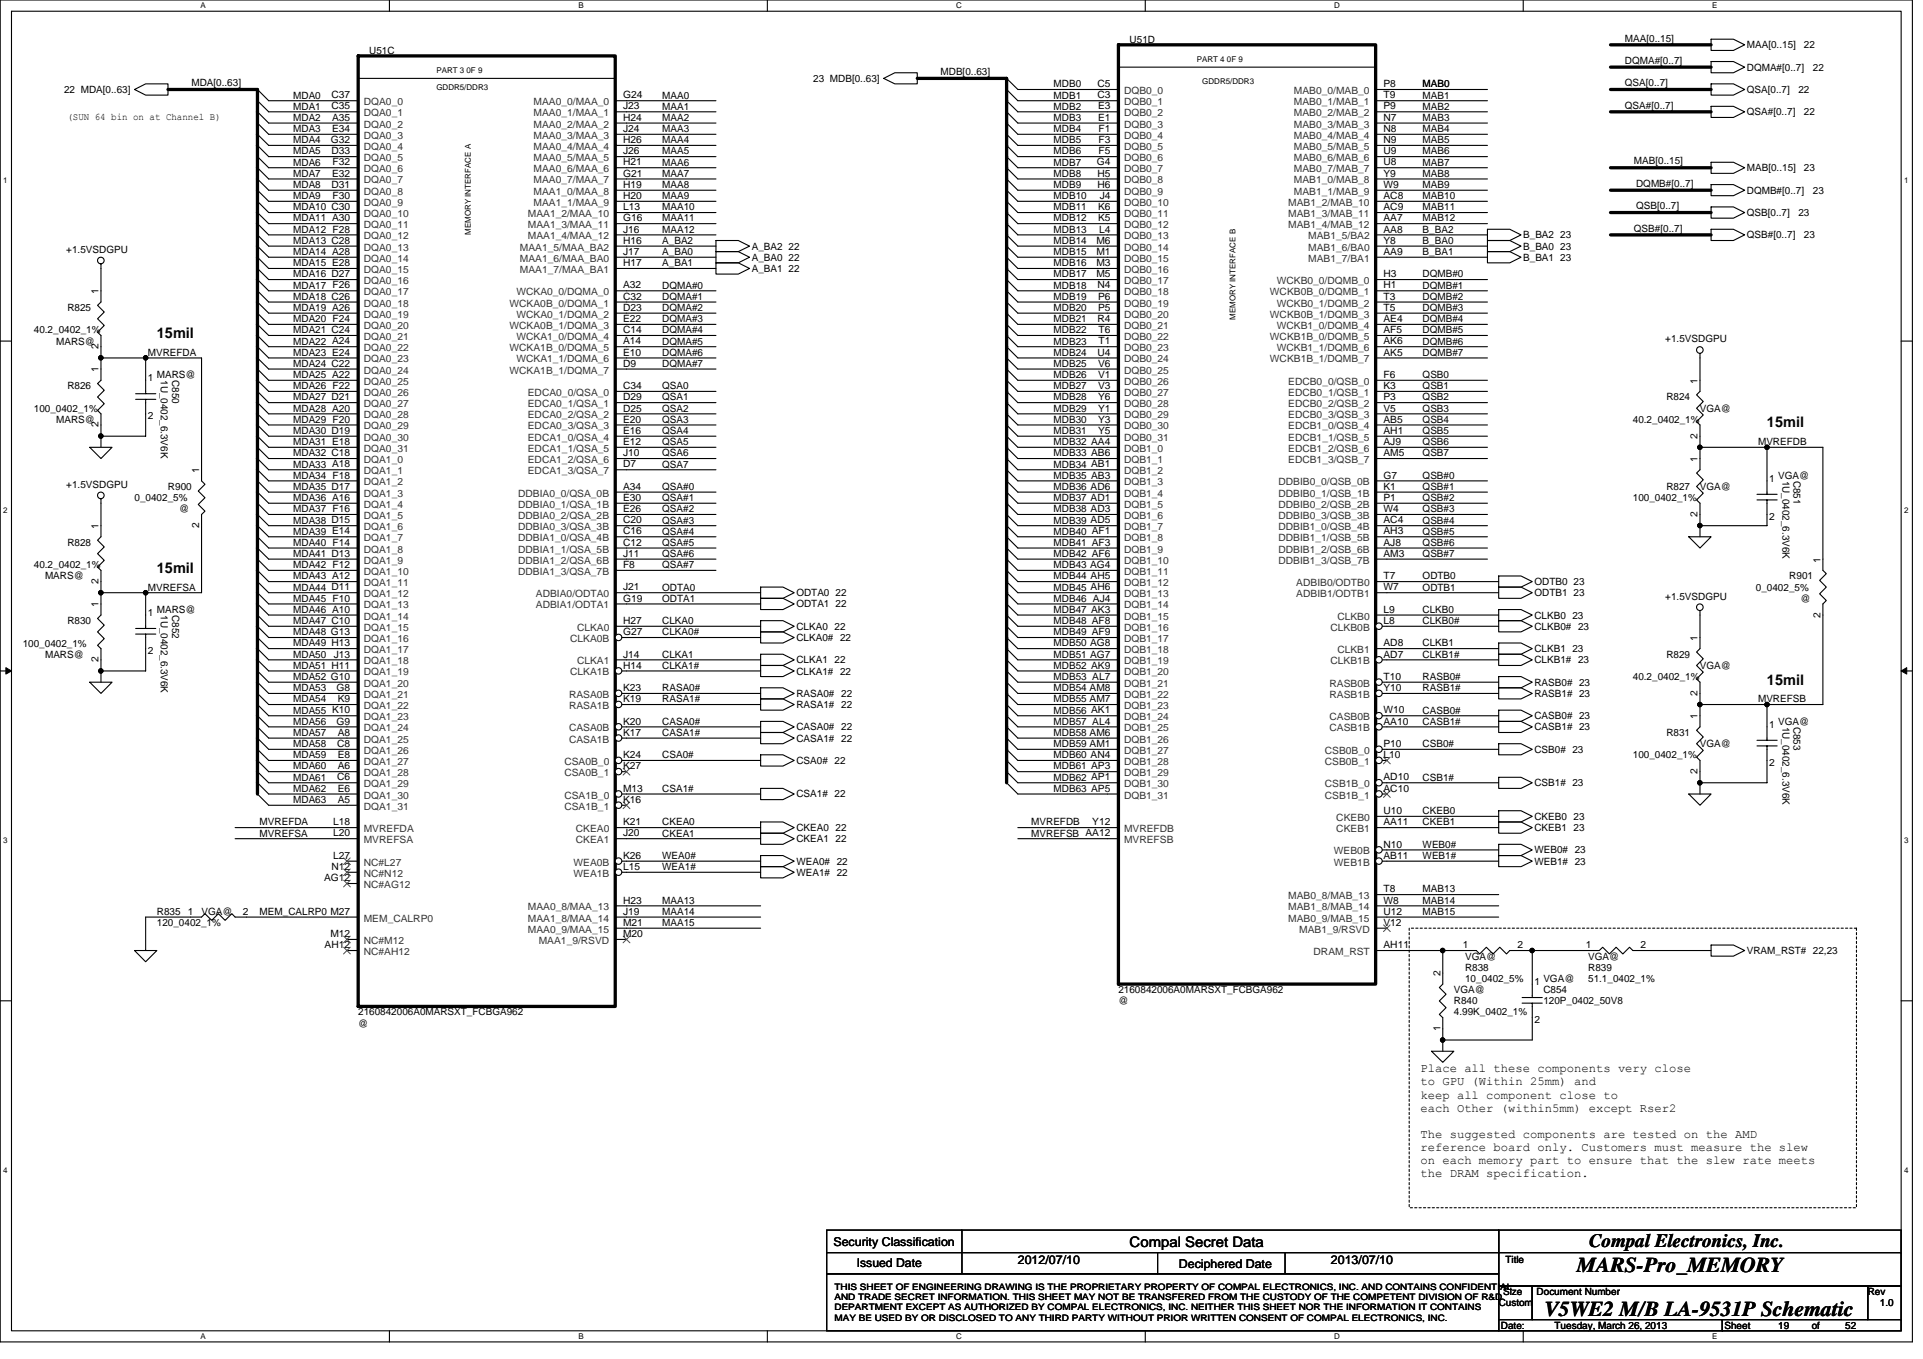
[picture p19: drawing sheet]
<svg xmlns="http://www.w3.org/2000/svg" width="297mm" height="210mm" viewBox="0 0 297 210" stroke-linecap="round" stroke-linejoin="round" font-family="sans-serif">
<defs><g id="words">
<g font-size="3.3">
<text x="243.6" y="196.4">MARS-Pro_MEMORY</text>
<text x="238.6" y="203.3">V5WE2 M/B LA-9531P Schematic</text>
</g>
<text font-size="2.9" x="245.5" y="192.6">Compal Electronics, Inc.</text>
<g font-size="2.2">
<text x="24.2" y="52.2">15mil</text>
<text x="272.9" y="66">15mil</text>
<text x="24.2" y="88.5">15mil</text>
<text x="272.9" y="105.7">15mil</text>
<text x="174.5" y="192.6">Compal Secret Data</text>
</g>
<g font-size="1.9">
<text x="219.4" y="165.6">Place all these components very close</text>
<text x="219.4" y="167.6">to GPU (Within 25mm) and</text>
<text x="219.4" y="169.7">keep all component close to</text>
<text x="219.4" y="171.7">each Other (within5mm) except Rser2</text>
<text x="219.4" y="175.8">The suggested components are tested on the AMD</text>
<text x="219.4" y="177.8">reference board only. Customers must measure the slew</text>
<text x="219.4" y="179.8">on each memory part to ensure that the slew rate meets</text>
<text x="219.4" y="181.9">the DRAM specification.</text>
<text x="128.7" y="192.4">Security Classification</text>
<text x="132.4" y="195.7">Issued Date</text>
<text x="157.2" y="195.2">2012/07/10</text>
<text x="182.1" y="195.8">Deciphered Date</text>
<text x="205.6" y="195.2">2013/07/10</text>
</g>
<g font-size="1.5">
<text x="57" y="8.3">U51C</text>
<text x="145.3" y="11.6">MDB[0..63]</text>
<text x="174.5" y="6.6">U51D</text>
<text x="251" y="6.4">MAA[0..15]</text>
<text x="251" y="9.9">DQMA#[0..7]</text>
<text x="269.8" y="7.5">MAA[0..15]</text>
<text x="269.8" y="10.9">DQMA#[0..7]</text>
<text x="278.6" y="7.5">22</text>
<text x="280" y="10.9">22</text>
<text x="9.9" y="14.4">22 MDA[0..63]</text>
<text x="29.6" y="13.3">MDA[0..63]</text>
<text x="45.3" y="16.9">MDA1</text>
<text x="45.3" y="15.2">MDA0</text>
<text x="51.2" y="15.2">C37</text>
<text x="51.2" y="16.9">C35</text>
<text x="96.2" y="15.2">G24</text>
<text x="96.2" y="16.9">J23</text>
<text x="102.3" y="15.2">MAA0</text>
<text x="102.3" y="16.9">MAA1</text>
<text x="125.6" y="12.6">23 MDB[0..63]</text>
<text x="162.7" y="13.5">MDB0</text>
<text x="162.7" y="15.2">MDB1</text>
<text x="162.7" y="16.9">MDB2</text>
<text x="169.5" y="13.5">C5</text>
<text x="169.5" y="15.2">C3</text>
<text x="169.6" y="16.9">E3</text>
<text x="213.7" y="13.5">P8</text>
<text x="213.7" y="15.2">T9</text>
<text x="213.7" y="16.9">P9</text>
<text x="219.7" y="13.5">MAB0</text>
<text x="219.7" y="15.2">MAB1</text>
<text x="219.7" y="16.9">MAB2</text>
<text x="251" y="13.3">QSA[0..7]</text>
<text x="251" y="16.8">QSA#[0..7]</text>
<text x="269.8" y="14.4">QSA[0..7]</text>
<text x="269.8" y="17.8">QSA#[0..7]</text>
<text x="277.8" y="14.4">22</text>
<text x="278.6" y="17.8">22</text>
<text x="10.4" y="18.5">(SUN 64 bin on at Channel B)</text>
<text x="45.3" y="18.7">MDA2</text>
<text x="45.3" y="20.4">MDA3</text>
<text x="45.3" y="22.1">MDA4</text>
<text x="45.3" y="23.9">MDA5</text>
<text x="51.1" y="22.1">G32</text>
<text x="51.2" y="23.8">D33</text>
<text x="51.3" y="18.6">A35</text>
<text x="51.3" y="20.4">E34</text>
<text x="96.2" y="18.6">H24</text>
<text x="96.2" y="20.4">J24</text>
<text x="96.2" y="22.1">H26</text>
<text x="96.2" y="23.8">J26</text>
<text x="102.3" y="18.7">MAA2</text>
<text x="102.3" y="20.4">MAA3</text>
<text x="102.3" y="22.1">MAA4</text>
<text x="102.3" y="23.9">MAA5</text>
<text x="162.7" y="18.7">MDB3</text>
<text x="162.7" y="20.4">MDB4</text>
<text x="162.7" y="22.1">MDB5</text>
<text x="162.7" y="23.9">MDB6</text>
<text x="169.6" y="18.6">E1</text>
<text x="169.7" y="20.4">F1</text>
<text x="169.7" y="22.1">F3</text>
<text x="169.7" y="23.8">F5</text>
<text x="213.7" y="18.6">N7</text>
<text x="213.7" y="20.4">N8</text>
<text x="213.7" y="22.1">N9</text>
<text x="213.7" y="23.8">U9</text>
<text x="219.7" y="18.7">MAB3</text>
<text x="219.7" y="20.4">MAB4</text>
<text x="219.7" y="22.1">MAB5</text>
<text x="219.7" y="23.9">MAB6</text>
<text x="45.3" y="25.6">MDA6</text>
<text x="45.3" y="27.3">MDA7</text>
<text x="45.3" y="29">MDA8</text>
<text x="51.2" y="29">D31</text>
<text x="51.3" y="27.3">E32</text>
<text x="51.4" y="25.5">F32</text>
<text x="96.2" y="25.5">H21</text>
<text x="96.2" y="27.3">G21</text>
<text x="96.2" y="29">H19</text>
<text x="102.3" y="25.6">MAA6</text>
<text x="102.3" y="27.3">MAA7</text>
<text x="102.3" y="29">MAA8</text>
<text x="162.7" y="25.6">MDB7</text>
<text x="162.7" y="27.3">MDB8</text>
<text x="162.7" y="29">MDB9</text>
<text x="169.4" y="25.5">G4</text>
<text x="169.5" y="27.3">H5</text>
<text x="169.5" y="29">H6</text>
<text x="213.7" y="25.5">U8</text>
<text x="213.7" y="27.3">Y9</text>
<text x="213.7" y="29">W9</text>
<text x="219.7" y="25.6">MAB7</text>
<text x="219.7" y="27.3">MAB8</text>
<text x="219.7" y="29">MAB9</text>
<text x="252.4" y="25.4">MAB[0..15]</text>
<text x="252.7" y="28.9">DQMB#[0..7]</text>
<text x="269.8" y="26.5">MAB[0..15]</text>
<text x="269.8" y="29.9">DQMB#[0..7]</text>
<text x="278.6" y="26.5">23</text>
<text x="280" y="29.9">23</text>
<text x="45.3" y="30.8">MDA9</text>
<text x="45.3" y="32.5">MDA10 C30</text>
<text x="45.3" y="34.2">MDA11 A30</text>
<text x="45.3" y="35.9">MDA12 F28</text>
<text x="51.4" y="30.7">F30</text>
<text x="96.2" y="30.7">H20</text>
<text x="96.2" y="32.5">L13</text>
<text x="96.2" y="34.2">G16</text>
<text x="96.2" y="35.9">J16</text>
<text x="102.3" y="30.8">MAA9</text>
<text x="102.3" y="32.5">MAA10</text>
<text x="102.3" y="34.2">MAA11</text>
<text x="102.3" y="35.9">MAA12</text>
<text x="162.7" y="30.8">MDB10</text>
<text x="162.7" y="32.5">MDB11</text>
<text x="162.7" y="34.2">MDB12</text>
<text x="162.7" y="35.9">MDB13</text>
<text x="169.6" y="32.5">K6</text>
<text x="169.6" y="34.2">K5</text>
<text x="169.8" y="35.9">L4</text>
<text x="169.9" y="30.7">J4</text>
<text x="213.7" y="35.9">AA8</text>
<text x="213.7" y="30.7">AC8</text>
<text x="213.7" y="32.5">AC9</text>
<text x="213.7" y="34.2">AA7</text>
<text x="219.7" y="34.2">MAB12</text>
<text x="219.7" y="35.9">B_BA2</text>
<text x="219.7" y="30.8">MAB10</text>
<text x="219.7" y="32.5">MAB11</text>
<text x="252.4" y="35.8">QSB#[0..7]</text>
<text x="252.7" y="32.3">QSB[0..7]</text>
<text x="269.8" y="33.4">QSB[0..7]</text>
<text x="277.8" y="33.4">23</text>
<text x="10.2" y="39.1">+1.5VSDGPU</text>
<text x="45.3" y="37.7">MDA13 C28</text>
<text x="45.3" y="39.4">MDA14 A28</text>
<text x="45.3" y="41.1">MDA15 E28</text>
<text x="96.2" y="37.7">H16</text>
<text x="96.2" y="39.4">J17</text>
<text x="96.2" y="41.1">H17</text>
<text x="102.3" y="37.7">A_BA2</text>
<text x="102.3" y="39.4">A_BA0</text>
<text x="102.3" y="41.1">A_BA1</text>
<text x="116.1" y="40.3">A_BA0 22</text>
<text x="116.1" y="42">A_BA1 22</text>
<text x="116.1" y="38.5">A_BA2 22</text>
<text x="162.7" y="39.4">MDB15</text>
<text x="162.7" y="41.1">MDB16</text>
<text x="162.7" y="37.7">MDB14</text>
<text x="169.4" y="37.7">M6</text>
<text x="169.4" y="39.4">M1</text>
<text x="169.4" y="41.1">M3</text>
<text x="213.7" y="37.7">Y8</text>
<text x="213.7" y="39.4">AA9</text>
<text x="219.7" y="37.7">B_BA0</text>
<text x="219.7" y="39.4">B_BA1</text>
<text x="235.3" y="38.5">B_BA0 23</text>
<text x="235.3" y="40.3">B_BA1 23</text>
<text x="235.3" y="36.8">B_BA2 23</text>
<text x="269.8" y="36.8">QSB#[0..7]</text>
<text x="278.6" y="36.8">23</text>
<text x="15.2" y="45.4" transform="rotate(-90 15.2 45.4)">1</text>
<text x="45.3" y="42.8">MDA16 D27</text>
<text x="45.3" y="44.6">MDA17 F26</text>
<text x="45.3" y="46.3">MDA18 C26</text>
<text x="96.2" y="44.6">A32</text>
<text x="96.2" y="46.3">C32</text>
<text x="102.3" y="44.6">DQMA#0</text>
<text x="102.3" y="46.3">DQMA#1</text>
<text x="162.7" y="42.8">MDB17</text>
<text x="162.7" y="44.6">MDB18</text>
<text x="162.7" y="46.3">MDB19</text>
<text x="169.4" y="42.8">M5</text>
<text x="169.5" y="44.6">N4</text>
<text x="169.6" y="46.3">P6</text>
<text x="213.7" y="42.8">H3</text>
<text x="213.7" y="46.3">T3</text>
<text x="213.7" y="44.6">H1</text>
<text x="219.7" y="44.6">DQMB#1</text>
<text x="219.7" y="46.3">DQMB#2</text>
<text x="219.7" y="42.8">DQMB#0</text>
<text x="5.2" y="51.5">40.2_0402_1%</text>
<text x="8.7" y="53.2">MARS@</text>
<text x="10.4" y="48">R825</text>
<text x="15.2" y="53.9" transform="rotate(-90 15.2 53.9)">2</text>
<text x="45.3" y="48">MDA19 A26</text>
<text x="45.3" y="49.8">MDA20 F24</text>
<text x="45.3" y="51.5">MDA21 C24</text>
<text x="45.3" y="53.2">MDA22 A24</text>
<text x="96.2" y="48">D23</text>
<text x="96.2" y="51.5">C14</text>
<text x="96.2" y="49.7">E22</text>
<text x="96.2" y="53.2">A14</text>
<text x="102.3" y="48">DQMA#2</text>
<text x="102.3" y="49.8">DQMA#3</text>
<text x="102.3" y="51.5">DQMA#4</text>
<text x="102.3" y="53.2">DQMA#5</text>
<text x="162.7" y="48">MDB20</text>
<text x="162.7" y="49.8">MDB21</text>
<text x="162.7" y="51.5">MDB22</text>
<text x="162.7" y="53.2">MDB23</text>
<text x="169.5" y="49.7">R4</text>
<text x="169.6" y="48">P5</text>
<text x="169.7" y="51.5">T6</text>
<text x="169.7" y="53.2">T1</text>
<text x="213.7" y="49.7">AE4</text>
<text x="213.7" y="53.2">AK6</text>
<text x="213.7" y="48">T5</text>
<text x="213.7" y="51.5">AF5</text>
<text x="219.7" y="51.5">DQMB#5</text>
<text x="219.7" y="53.2">DQMB#6</text>
<text x="219.7" y="48">DQMB#3</text>
<text x="219.7" y="49.8">DQMB#4</text>
<text x="257.2" y="52.9">+1.5VSDGPU</text>
<text x="15.2" y="57.5" transform="rotate(-90 15.2 57.5)">1</text>
<text x="22.8" y="54.9">MVREFDA</text>
<text x="22.9" y="58.9">1</text>
<text x="24.2" y="58.4">MARS@</text>
<text x="24.9" y="58.7" transform="rotate(90 24.9 58.7)">1U_0402_6.3V6K</text>
<text x="26.6" y="58.7" transform="rotate(90 26.6 58.7)">C850</text>
<text x="45.3" y="54.9">MDA23 E24</text>
<text x="45.3" y="56.7">MDA24 C22</text>
<text x="45.3" y="58.4">MDA25 A22</text>
<text x="96.2" y="54.9">E10</text>
<text x="96.2" y="56.6">D9</text>
<text x="102.3" y="54.9">DQMA#6</text>
<text x="102.3" y="56.7">DQMA#7</text>
<text x="162.7" y="54.9">MDB24</text>
<text x="162.7" y="56.7">MDB25</text>
<text x="162.7" y="58.4">MDB26</text>
<text x="169.5" y="54.9">U4</text>
<text x="169.6" y="56.6">V6</text>
<text x="169.6" y="58.4">V1</text>
<text x="213.7" y="54.9">AK5</text>
<text x="213.7" y="58.4">F6</text>
<text x="219.7" y="54.9">DQMB#7</text>
<text x="219.7" y="58.4">QSB0</text>
<text x="262.2" y="59.2" transform="rotate(-90 262.2 59.2)">1</text>
<text x="5.2" y="63.6">100_0402_1%</text>
<text x="8.7" y="65.3">MARS@</text>
<text x="10.4" y="60.1">R826</text>
<text x="22.9" y="64.8">2</text>
<text x="45.3" y="60.1">MDA26 F22</text>
<text x="45.3" y="61.8">MDA27 D21</text>
<text x="45.3" y="63.6">MDA28 A20</text>
<text x="45.3" y="65.3">MDA29 F20</text>
<text x="96.2" y="60.1">C34</text>
<text x="96.2" y="61.8">D29</text>
<text x="96.2" y="63.6">D25</text>
<text x="96.2" y="65.3">E20</text>
<text x="102.3" y="65.3">QSA3</text>
<text x="102.3" y="60.1">QSA0</text>
<text x="102.3" y="61.8">QSA1</text>
<text x="102.3" y="63.6">QSA2</text>
<text x="162.7" y="60.1">MDB27</text>
<text x="162.7" y="61.8">MDB28</text>
<text x="162.7" y="63.6">MDB29</text>
<text x="162.7" y="65.3">MDB30</text>
<text x="169.6" y="60.1">V3</text>
<text x="169.6" y="61.8">Y6</text>
<text x="169.6" y="63.6">Y1</text>
<text x="169.6" y="65.3">Y3</text>
<text x="213.7" y="60.1">K3</text>
<text x="213.7" y="61.8">P3</text>
<text x="213.7" y="63.6">V5</text>
<text x="213.7" y="65.3">AB5</text>
<text x="219.7" y="60.1">QSB1</text>
<text x="219.7" y="61.8">QSB2</text>
<text x="219.7" y="63.6">QSB3</text>
<text x="219.7" y="65.3">QSB4</text>
<text x="252.2" y="65.3">40.2_0402_1%</text>
<text x="257.4" y="61.8">R824</text>
<text x="262.6" y="63.6">VGA@</text>
<text x="15.2" y="66" transform="rotate(-90 15.2 66)">2</text>
<text x="45.3" y="67">MDA30 D19</text>
<text x="45.3" y="68.7">MDA31 E18</text>
<text x="45.3" y="70.5">MDA32 C18</text>
<text x="96.2" y="67">E16</text>
<text x="96.2" y="68.7">E12</text>
<text x="96.2" y="70.5">J10</text>
<text x="102.3" y="67">QSA4</text>
<text x="102.3" y="68.7">QSA5</text>
<text x="102.3" y="70.5">QSA6</text>
<text x="162.7" y="67">MDB31</text>
<text x="162.7" y="68.7">MDB32 AA4</text>
<text x="162.7" y="70.5">MDB33 AB6</text>
<text x="169.6" y="67">Y5</text>
<text x="213.7" y="67">AH1</text>
<text x="213.7" y="68.7">AJ9</text>
<text x="213.7" y="70.5">AM5</text>
<text x="219.7" y="67">QSB5</text>
<text x="219.7" y="68.7">QSB6</text>
<text x="219.7" y="70.5">QSB7</text>
<text x="262.2" y="71.4" transform="rotate(-90 262.2 71.4)">1</text>
<text x="262.2" y="67.7" transform="rotate(-90 262.2 67.7)">2</text>
<text x="271.6" y="68.7">MVREFDB</text>
<text x="10.2" y="75.3">+1.5VSDGPU</text>
<text x="20.8" y="77.4">0_0402_5%</text>
<text x="25.9" y="75.7">R900</text>
<text x="30.8" y="73.1" transform="rotate(-90 30.8 73.1)">1</text>
<text x="45.3" y="72.2">MDA33 A18</text>
<text x="45.3" y="73.9">MDA34 F18</text>
<text x="45.3" y="75.7">MDA35 D17</text>
<text x="45.3" y="77.4">MDA36 A16</text>
<text x="96.2" y="75.6">A34</text>
<text x="96.2" y="77.4">E30</text>
<text x="96.2" y="72.2">D7</text>
<text x="102.3" y="72.2">QSA7</text>
<text x="102.3" y="75.7">QSA#0</text>
<text x="102.3" y="77.4">QSA#1</text>
<text x="162.7" y="72.2">MDB34 AB1</text>
<text x="162.7" y="73.9">MDB35 AB3</text>
<text x="162.7" y="75.7">MDB36 AD6</text>
<text x="162.7" y="77.4">MDB37 AD1</text>
<text x="213.7" y="73.9">G7</text>
<text x="213.7" y="75.6">K1</text>
<text x="213.7" y="77.4">P1</text>
<text x="219.7" y="75.7">QSB#1</text>
<text x="219.7" y="77.4">QSB#2</text>
<text x="219.7" y="73.9">QSB#0</text>
<text x="252.2" y="77.4">100_0402_1%</text>
<text x="257.4" y="75.7">R827</text>
<text x="262.6" y="75.7">VGA@</text>
<text x="273.3" y="74.5">1</text>
<text x="274.7" y="74">VGA@</text>
<text x="275.3" y="74.3" transform="rotate(90 275.3 74.3)">1U_0402_6.3V6K</text>
<text x="277" y="74.3" transform="rotate(90 277 74.3)">C851</text>
<text x="15.2" y="81.7" transform="rotate(-90 15.2 81.7)">1</text>
<text x="27.7" y="79.1">@</text>
<text x="30.8" y="81.6" transform="rotate(-90 30.8 81.6)">2</text>
<text x="45.3" y="79.1">MDA37 F16</text>
<text x="45.3" y="80.9">MDA38 D15</text>
<text x="45.3" y="82.6">MDA39 E14</text>
<text x="96.2" y="79.1">E26</text>
<text x="96.2" y="80.8">C20</text>
<text x="96.2" y="82.5">C16</text>
<text x="102.3" y="80.9">QSA#3</text>
<text x="102.3" y="79.1">QSA#2</text>
<text x="102.3" y="82.6">QSA#4</text>
<text x="162.7" y="79.1">MDB38 AD3</text>
<text x="162.7" y="80.9">MDB39 AD5</text>
<text x="162.7" y="82.6">MDB40 AF1</text>
<text x="213.7" y="79.1">W4</text>
<text x="213.7" y="80.8">AC4</text>
<text x="213.7" y="82.5">AH3</text>
<text x="219.7" y="79.1">QSB#3</text>
<text x="219.7" y="80.9">QSB#4</text>
<text x="219.7" y="82.6">QSB#5</text>
<text x="262.2" y="79.8" transform="rotate(-90 262.2 79.8)">2</text>
<text x="273.3" y="80.3">2</text>
<text x="5.2" y="87.8">40.2_0402_1%</text>
<text x="7" y="89.5">MARS@</text>
<text x="10.4" y="84.3">R828</text>
<text x="45.3" y="84.3">MDA40 F14</text>
<text x="45.3" y="86">MDA41 D13</text>
<text x="45.3" y="87.8">MDA42 F12</text>
<text x="45.3" y="89.5">MDA43 A12</text>
<text x="96.2" y="84.3">C12</text>
<text x="96.2" y="86">J11</text>
<text x="96.2" y="87.7">F8</text>
<text x="102.3" y="84.3">QSA#5</text>
<text x="102.3" y="86">QSA#6</text>
<text x="102.3" y="87.8">QSA#7</text>
<text x="162.7" y="84.3">MDB41 AF3</text>
<text x="162.7" y="86">MDB42 AF6</text>
<text x="162.7" y="87.8">MDB43 AG4</text>
<text x="162.7" y="89.5">MDB44 AH5</text>
<text x="213.7" y="89.5">T7</text>
<text x="213.7" y="84.3">AJ8</text>
<text x="213.7" y="86">AM3</text>
<text x="219.7" y="89.5">ODTB0</text>
<text x="219.7" y="84.3">QSB#6</text>
<text x="219.7" y="86">QSB#7</text>
<text x="276.4" y="89.5">R901</text>
<text x="281.2" y="86.9" transform="rotate(-90 281.2 86.9)">1</text>
<text x="15.2" y="93.8" transform="rotate(-90 15.2 93.8)">1</text>
<text x="15.2" y="90.2" transform="rotate(-90 15.2 90.2)">2</text>
<text x="22.8" y="91.2">MVREFSA</text>
<text x="22.9" y="95.2">1</text>
<text x="24.2" y="94.7">MARS@</text>
<text x="24.9" y="95" transform="rotate(90 24.9 95)">1U_0402_6.3V6K</text>
<text x="26.6" y="95" transform="rotate(90 26.6 95)">C852</text>
<text x="45.3" y="91.2">MDA44 D11</text>
<text x="45.3" y="92.9">MDA45 F10</text>
<text x="45.3" y="94.7">MDA46 A10</text>
<text x="96.2" y="91.2">J21</text>
<text x="96.2" y="92.9">G19</text>
<text x="102.3" y="91.2">ODTA0</text>
<text x="102.3" y="92.9">ODTA1</text>
<text x="123" y="92.1">ODTA0 22</text>
<text x="123" y="93.8">ODTA1 22</text>
<text x="162.7" y="91.2">MDB45 AH6</text>
<text x="162.7" y="92.9">MDB46 AJ4</text>
<text x="162.7" y="94.7">MDB47 AK3</text>
<text x="213.7" y="91.2">W7</text>
<text x="213.7" y="94.6">L9</text>
<text x="219.7" y="91.2">ODTB1</text>
<text x="219.7" y="94.7">CLKB0</text>
<text x="237" y="90.4">ODTB0 23</text>
<text x="237" y="92.1">ODTB1 23</text>
<text x="237" y="95.5">CLKB0 23</text>
<text x="257.2" y="92.6">+1.5VSDGPU</text>
<text x="271.2" y="91.2">0_0402_5%</text>
<text x="278.1" y="92.9">@</text>
<text x="281.2" y="95.4" transform="rotate(-90 281.2 95.4)">2</text>
<text x="3.5" y="99.9">100_0402_1%</text>
<text x="7" y="101.6">MARS@</text>
<text x="10.4" y="96.4">R830</text>
<text x="22.9" y="101.1">2</text>
<text x="45.3" y="96.4">MDA47 C10</text>
<text x="45.3" y="98.1">MDA48 G13</text>
<text x="45.3" y="99.8">MDA49 H13</text>
<text x="45.3" y="101.6">MDA50</text>
<text x="51.6" y="101.6">J13</text>
<text x="96.2" y="98.1">G27</text>
<text x="96.2" y="96.4">H27</text>
<text x="96.2" y="101.6">J14</text>
<text x="102.3" y="96.4">CLKA0</text>
<text x="102.3" y="98.1">CLKA0#</text>
<text x="102.3" y="101.6">CLKA1</text>
<text x="123" y="97.3">CLKA0 22</text>
<text x="123" y="99">CLKA0# 22</text>
<text x="162.7" y="101.6">MDB51 AG7</text>
<text x="162.7" y="96.4">MDB48 AF8</text>
<text x="162.7" y="98.1">MDB49 AF9</text>
<text x="162.7" y="99.8">MDB50 AG8</text>
<text x="213.7" y="96.4">L8</text>
<text x="213.7" y="101.6">AD7</text>
<text x="213.7" y="99.8">AD8</text>
<text x="219.7" y="99.8">CLKB1</text>
<text x="219.7" y="101.6">CLKB1#</text>
<text x="219.7" y="96.4">CLKB0#</text>
<text x="237" y="97.3">CLKB0# 23</text>
<text x="237" y="100.7">CLKB1 23</text>
<text x="257.4" y="101.6">R829</text>
<text x="262.2" y="99" transform="rotate(-90 262.2 99)">1</text>
<text x="15.2" y="102.3" transform="rotate(-90 15.2 102.3)">2</text>
<text x="45.3" y="103.3">MDA51 H11</text>
<text x="45.3" y="105">MDA52 G10</text>
<text x="45.3" y="106.8">MDA53</text>
<text x="52" y="106.7">G8</text>
<text x="96.2" y="106.7">K23</text>
<text x="96.2" y="103.3">H14</text>
<text x="102.3" y="106.8">RASA0#</text>
<text x="102.3" y="103.3">CLKA1#</text>
<text x="123" y="102.4">CLKA1 22</text>
<text x="123" y="104.2">CLKA1# 22</text>
<text x="123" y="107.6">RASA0# 22</text>
<text x="162.7" y="103.3">MDB52 AK9</text>
<text x="162.7" y="105">MDB53 AL7</text>
<text x="162.7" y="106.8">MDB54 AM8</text>
<text x="213.7" y="105">T10</text>
<text x="213.7" y="106.7">Y10</text>
<text x="219.7" y="105">RASB0#</text>
<text x="219.7" y="106.8">RASB1#</text>
<text x="237" y="102.4">CLKB1# 23</text>
<text x="237" y="107.6">RASB1# 23</text>
<text x="237" y="105.9">RASB0# 23</text>
<text x="252.2" y="105">40.2_0402_1%</text>
<text x="262.2" y="107.5" transform="rotate(-90 262.2 107.5)">2</text>
<text x="262.6" y="103.3">VGA@</text>
<text x="45.3" y="108.5">MDA54</text>
<text x="45.3" y="110.2">MDA55 K10</text>
<text x="45.3" y="111.9">MDA56</text>
<text x="45.3" y="113.7">MDA57</text>
<text x="52" y="111.9">G9</text>
<text x="52.2" y="108.5">K9</text>
<text x="52.2" y="113.6">A8</text>
<text x="96.2" y="111.9">K20</text>
<text x="96.2" y="113.6">K17</text>
<text x="96.2" y="108.5">K19</text>
<text x="102.3" y="111.9">CASA0#</text>
<text x="102.3" y="113.7">CASA1#</text>
<text x="102.3" y="108.5">RASA1#</text>
<text x="123" y="109.3">RASA1# 22</text>
<text x="123" y="112.8">CASA0# 22</text>
<text x="162.7" y="108.5">MDB55 AM7</text>
<text x="162.7" y="110.2">MDB56 AK1</text>
<text x="162.7" y="111.9">MDB57 AL4</text>
<text x="162.7" y="113.7">MDB58 AM6</text>
<text x="213.7" y="110.2">W10</text>
<text x="213.7" y="111.9">AA10</text>
<text x="219.7" y="110.2">CASB0#</text>
<text x="219.7" y="111.9">CASB1#</text>
<text x="237" y="112.8">CASB1# 23</text>
<text x="237" y="111.1">CASB0# 23</text>
<text x="257.4" y="113.7">R831</text>
<text x="262.2" y="111.1" transform="rotate(-90 262.2 111.1)">1</text>
<text x="271.6" y="108.5">MVREFSB</text>
<text x="273.3" y="112.5">1</text>
<text x="274.7" y="112">VGA@</text>
<text x="275.3" y="112.3" transform="rotate(90 275.3 112.3)">1U_0402_6.3V6K</text>
<text x="277" y="112.3" transform="rotate(90 277 112.3)">C853</text>
<text x="45.3" y="115.4">MDA58</text>
<text x="45.3" y="117.1">MDA59</text>
<text x="45.3" y="118.9">MDA60</text>
<text x="52.1" y="115.4">C8</text>
<text x="52.2" y="117.1">E8</text>
<text x="52.2" y="118.8">A6</text>
<text x="96.2" y="117.1">K24</text>
<text x="96.2" y="118.8">K27</text>
<text x="102.3" y="117.1">CSA0#</text>
<text x="123" y="114.5">CASA1# 22</text>
<text x="123" y="118">CSA0# 22</text>
<text x="162.7" y="115.4">MDB59 AM1</text>
<text x="162.7" y="117.1">MDB60 AN4</text>
<text x="162.7" y="118.9">MDB61 AP3</text>
<text x="213.7" y="115.4">P10</text>
<text x="213.7" y="117.1">L10</text>
<text x="219.7" y="115.4">CSB0#</text>
<text x="237" y="116.3">CSB0# 23</text>
<text x="252.2" y="117.1">100_0402_1%</text>
<text x="262.2" y="119.5" transform="rotate(-90 262.2 119.5)">2</text>
<text x="262.6" y="115.4">VGA@</text>
<text x="273.3" y="118.3">2</text>
<text x="45.3" y="120.6">MDA61</text>
<text x="45.3" y="122.3">MDA62</text>
<text x="45.3" y="124">MDA63</text>
<text x="52.1" y="120.5">C6</text>
<text x="52.2" y="122.3">E6</text>
<text x="52.2" y="124">A5</text>
<text x="96.2" y="122.3">M13</text>
<text x="96.2" y="124">K16</text>
<text x="102.3" y="122.3">CSA1#</text>
<text x="123" y="123.2">CSA1# 22</text>
<text x="162.7" y="120.6">MDB62 AP1</text>
<text x="162.7" y="122.3">MDB63 AP5</text>
<text x="213.7" y="125.7">U10</text>
<text x="213.7" y="120.5">AD10</text>
<text x="213.7" y="122.3">AC10</text>
<text x="219.7" y="120.6">CSB1#</text>
<text x="219.7" y="125.8">CKEB0</text>
<text x="237" y="121.5">CSB1# 23</text>
<text x="40.1" y="127.5">MVREFDA</text>
<text x="40.1" y="129.2">MVREFSA</text>
<text x="51.5" y="127.5">L18</text>
<text x="51.5" y="129.2">L20</text>
<text x="96.2" y="127.5">K21</text>
<text x="96.2" y="129.2">J20</text>
<text x="102.3" y="127.5">CKEA0</text>
<text x="102.3" y="129.2">CKEA1</text>
<text x="123" y="128.4">CKEA0 22</text>
<text x="123" y="130.1">CKEA1 22</text>
<text x="159.3" y="127.5">MVREFDB</text>
<text x="159.3" y="129.2">MVREFSB AA12</text>
<text x="168.7" y="127.5">Y12</text>
<text x="213.7" y="127.5">AA11</text>
<text x="213.7" y="130.9">N10</text>
<text x="219.7" y="127.5">CKEB1</text>
<text x="219.7" y="130.9">WEB0#</text>
<text x="237" y="128.4">CKEB1 23</text>
<text x="237" y="126.6">CKEB0 23</text>
<text x="237" y="131.8">WEB0# 23</text>
<text x="50.1" y="136.1">AG12</text>
<text x="51.2" y="134.4">N12</text>
<text x="51.5" y="132.7">L27</text>
<text x="96.2" y="132.7">K26</text>
<text x="96.2" y="134.4">L15</text>
<text x="102.3" y="132.7">WEA0#</text>
<text x="102.3" y="134.4">WEA1#</text>
<text x="123" y="135.3">WEA1# 22</text>
<text x="123" y="133.5">WEA0# 22</text>
<text x="213.7" y="132.7">AB11</text>
<text x="213.7" y="137.8">T8</text>
<text x="219.7" y="132.7">WEB1#</text>
<text x="219.7" y="137.8">MAB13</text>
<text x="237" y="133.5">WEB1# 23</text>
<text x="24.2" y="141.3">R835</text>
<text x="24.2" y="143">120_0402_1%</text>
<text x="29" y="141.3">1</text>
<text x="31.1" y="141.3">VGA@</text>
<text x="37.5" y="141.3">2</text>
<text x="40.1" y="141.3">MEM_CALRP0 M27</text>
<text x="96.2" y="139.6">H23</text>
<text x="96.2" y="141.3">J19</text>
<text x="96.2" y="143">M21</text>
<text x="102.3" y="139.6">MAA13</text>
<text x="102.3" y="141.3">MAA14</text>
<text x="102.3" y="143">MAA15</text>
<text x="213.7" y="139.6">W8</text>
<text x="213.7" y="141.3">U12</text>
<text x="213.7" y="143">V12</text>
<text x="219.7" y="139.6">MAB14</text>
<text x="219.7" y="141.3">MAB15</text>
<text x="50.1" y="146.5">AH12</text>
<text x="51" y="144.7">M12</text>
<text x="96.2" y="144.7">M20</text>
<text x="213.7" y="146.5">AH11</text>
<text x="226" y="146.5">1</text>
<text x="226.3" y="149.9">R838</text>
<text x="226.3" y="148.2">VGA@</text>
<text x="234.4" y="146.5">2</text>
<text x="244.9" y="146.5">1</text>
<text x="245.3" y="149.9">R839</text>
<text x="245.3" y="148.2">VGA@</text>
<text x="253.4" y="146.5">2</text>
<text x="269.8" y="147.4">VRAM_RST# 22,23</text>
<text x="172.8" y="153.4">2160842006A0MARSXT_FCBGA962</text>
<text x="172.8" y="155.1">@</text>
<text x="222.5" y="150.8" transform="rotate(-90 222.5 150.8)">2</text>
<text x="224.6" y="155.1">R840</text>
<text x="224.6" y="153.4">VGA@</text>
<text x="226.3" y="151.7">10_0402_5%</text>
<text x="237" y="152.2">1</text>
<text x="238.4" y="153.4">C854</text>
<text x="238.4" y="155.1">120P_0402_50V8</text>
<text x="238.4" y="151.7">VGA@</text>
<text x="245.3" y="151.7">51.1_0402_1%</text>
<text x="55.3" y="156.8">2160842006A0MARSXT_FCBGA962</text>
<text x="55.3" y="158.6">@</text>
<text x="222.5" y="159.3" transform="rotate(-90 222.5 159.3)">1</text>
<text x="224.6" y="156.8">4.99K_0402_1%</text>
<text x="237" y="158.1">2</text>
<text x="232.5" y="195">Title</text>
<text x="231.5" y="201.8">Custom</text>
<text x="232.2" y="200">Size</text>
<text x="237.4" y="200">Document Number</text>
<text x="288.5" y="200">Rev</text>
<text x="290.4" y="201.8">1.0</text>
<text x="231.8" y="205.2">Date:</text>
<text x="240.1" y="205.2">Tuesday, March 26, 2013</text>
<text x="266.4" y="205.2">Sheet</text>
<text x="274.7" y="205.2">19</text>
<text x="279.9" y="205.2">of</text>
<text x="285" y="205.2">52</text>
</g>
<g font-size="1.5" fill="#333">
<text x="56.2" y="16.3">DQA0_0</text>
<text x="56.2" y="18">DQA0_1</text>
<text x="82.4" y="16.3">MAA0_0/MAA_0</text>
<text x="82.4" y="18">MAA0_1/MAA_1</text>
<text x="173.6" y="14.5">DQB0_0</text>
<text x="173.6" y="16.3">DQB0_1</text>
<text x="173.6" y="18">DQB0_2</text>
<text x="199.9" y="14.5">MAB0_0/MAB_0</text>
<text x="199.9" y="16.3">MAB0_1/MAB_1</text>
<text x="199.9" y="18">MAB0_2/MAB_2</text>
<text x="56.2" y="19.7">DQA0_2</text>
<text x="56.2" y="21.4">DQA0_3</text>
<text x="56.2" y="23.2">DQA0_4</text>
<text x="82.4" y="19.7">MAA0_2/MAA_2</text>
<text x="82.4" y="21.4">MAA0_3/MAA_3</text>
<text x="82.4" y="23.2">MAA0_4/MAA_4</text>
<text x="173.6" y="19.7">DQB0_3</text>
<text x="173.6" y="21.4">DQB0_4</text>
<text x="173.6" y="23.2">DQB0_5</text>
<text x="199.9" y="19.7">MAB0_3/MAB_3</text>
<text x="199.9" y="21.4">MAB0_4/MAB_4</text>
<text x="199.9" y="23.2">MAB0_5/MAB_5</text>
<text x="56.2" y="24.9">DQA0_5</text>
<text x="56.2" y="26.6">DQA0_6</text>
<text x="56.2" y="28.3">DQA0_7</text>
<text x="82.4" y="24.9">MAA0_5/MAA_5</text>
<text x="82.4" y="26.6">MAA0_6/MAA_6</text>
<text x="82.4" y="28.3">MAA0_7/MAA_7</text>
<text x="173.6" y="24.9">DQB0_6</text>
<text x="173.6" y="26.6">DQB0_7</text>
<text x="173.6" y="28.3">DQB0_8</text>
<text x="199.9" y="24.9">MAB0_6/MAB_6</text>
<text x="199.9" y="26.6">MAB0_7/MAB_7</text>
<text x="199.9" y="28.3">MAB1_0/MAB_8</text>
<text x="56.2" y="33.5">DQA0_10</text>
<text x="56.2" y="35.2">DQA0_11</text>
<text x="56.2" y="30.1">DQA0_8</text>
<text x="56.2" y="31.8">DQA0_9</text>
<text x="81.5" y="33.5">MAA1_2/MAA_10</text>
<text x="81.5" y="35.2">MAA1_3/MAA_11</text>
<text x="82.4" y="30.1">MAA1_0/MAA_8</text>
<text x="82.4" y="31.8">MAA1_1/MAA_9</text>
<text x="173.6" y="31.8">DQB0_10</text>
<text x="173.6" y="33.5">DQB0_11</text>
<text x="173.6" y="35.2">DQB0_12</text>
<text x="173.6" y="30.1">DQB0_9</text>
<text x="199" y="31.8">MAB1_2/MAB_10</text>
<text x="199" y="33.5">MAB1_3/MAB_11</text>
<text x="199" y="35.2">MAB1_4/MAB_12</text>
<text x="199.9" y="30.1">MAB1_1/MAB_9</text>
<text x="56.2" y="37">DQA0_12</text>
<text x="56.2" y="38.7">DQA0_13</text>
<text x="56.2" y="40.4">DQA0_14</text>
<text x="80.3" y="38.7">MAA1_5/MAA_BA2</text>
<text x="80.3" y="40.4">MAA1_6/MAA_BA0</text>
<text x="81.5" y="37">MAA1_4/MAA_12</text>
<text x="173.6" y="37">DQB0_13</text>
<text x="173.6" y="38.7">DQB0_14</text>
<text x="173.6" y="40.4">DQB0_15</text>
<text x="202.1" y="37">MAB1_5/BA2</text>
<text x="202.1" y="38.7">MAB1_6/BA0</text>
<text x="202.1" y="40.4">MAB1_7/BA1</text>
<text x="56.2" y="42.2">DQA0_15</text>
<text x="56.2" y="43.9">DQA0_16</text>
<text x="56.2" y="45.6">DQA0_17</text>
<text x="56.2" y="47.3">DQA0_18</text>
<text x="78.7" y="47.3">WCKA0B_0/DQMA_1</text>
<text x="79.8" y="45.6">WCKA0_0/DQMA_0</text>
<text x="80.3" y="42.2">MAA1_7/MAA_BA1</text>
<text x="173.6" y="42.2">DQB0_16</text>
<text x="173.6" y="43.9">DQB0_17</text>
<text x="173.6" y="45.6">DQB0_18</text>
<text x="173.6" y="47.3">DQB0_19</text>
<text x="196.2" y="45.6">WCKB0B_0/DQMB_1</text>
<text x="197.2" y="43.9">WCKB0_0/DQMB_0</text>
<text x="197.2" y="47.3">WCKB0_1/DQMB_2</text>
<text x="56.2" y="49.1">DQA0_19</text>
<text x="56.2" y="50.8">DQA0_20</text>
<text x="56.2" y="52.5">DQA0_21</text>
<text x="78.7" y="50.8">WCKA0B_1/DQMA_3</text>
<text x="79.8" y="49.1">WCKA0_1/DQMA_2</text>
<text x="79.8" y="52.5">WCKA1_0/DQMA_4</text>
<text x="173.6" y="49.1">DQB0_20</text>
<text x="173.6" y="50.8">DQB0_21</text>
<text x="173.6" y="52.5">DQB0_22</text>
<text x="196.2" y="49.1">WCKB0B_1/DQMB_3</text>
<text x="196.2" y="52.5">WCKB1B_0/DQMB_5</text>
<text x="197.2" y="50.8">WCKB1_0/DQMB_4</text>
<text x="56.2" y="54.3">DQA0_22</text>
<text x="56.2" y="56">DQA0_23</text>
<text x="56.2" y="57.7">DQA0_24</text>
<text x="56.2" y="59.4">DQA0_25</text>
<text x="78.7" y="54.3">WCKA1B_0/DQMA_5</text>
<text x="78.7" y="57.7">WCKA1B_1/DQMA_7</text>
<text x="79.8" y="56">WCKA1_1/DQMA_6</text>
<text x="173.6" y="54.3">DQB0_23</text>
<text x="173.6" y="56">DQB0_24</text>
<text x="173.6" y="57.7">DQB0_25</text>
<text x="173.6" y="59.4">DQB0_26</text>
<text x="196.2" y="56">WCKB1B_1/DQMB_7</text>
<text x="197.2" y="54.3">WCKB1_1/DQMB_6</text>
<text x="199" y="59.4">EDCB0_0/QSB_0</text>
<text x="56.2" y="61.2">DQA0_26</text>
<text x="56.2" y="62.9">DQA0_27</text>
<text x="56.2" y="64.6">DQA0_28</text>
<text x="81.5" y="61.2">EDCA0_0/QSA_0</text>
<text x="81.5" y="62.9">EDCA0_1/QSA_1</text>
<text x="81.5" y="64.6">EDCA0_2/QSA_2</text>
<text x="173.6" y="61.2">DQB0_27</text>
<text x="173.6" y="62.9">DQB0_28</text>
<text x="173.6" y="64.6">DQB0_29</text>
<text x="199" y="61.2">EDCB0_1/QSB_1</text>
<text x="199" y="62.9">EDCB0_2/QSB_2</text>
<text x="199" y="64.6">EDCB0_3/QSB_3</text>
<text x="56.2" y="66.3">DQA0_29</text>
<text x="56.2" y="68.1">DQA0_30</text>
<text x="56.2" y="69.8">DQA0_31</text>
<text x="56.2" y="71.5">DQA1_0</text>
<text x="81.5" y="66.3">EDCA0_3/QSA_3</text>
<text x="81.5" y="68.1">EDCA1_0/QSA_4</text>
<text x="81.5" y="69.8">EDCA1_1/QSA_5</text>
<text x="81.5" y="71.5">EDCA1_2/QSA_6</text>
<text x="173.6" y="66.3">DQB0_30</text>
<text x="173.6" y="68.1">DQB0_31</text>
<text x="173.6" y="69.8">DQB1_0</text>
<text x="173.6" y="71.5">DQB1_1</text>
<text x="199" y="66.3">EDCB1_0/QSB_4</text>
<text x="199" y="68.1">EDCB1_1/QSB_5</text>
<text x="199" y="69.8">EDCB1_2/QSB_6</text>
<text x="199" y="71.5">EDCB1_3/QSB_7</text>
<text x="56.2" y="73.3">DQA1_1</text>
<text x="56.2" y="75">DQA1_2</text>
<text x="56.2" y="76.7">DQA1_3</text>
<text x="80" y="76.7">DDBIA0_0/QSA_0B</text>
<text x="81.5" y="73.3">EDCA1_3/QSA_7</text>
<text x="173.6" y="73.3">DQB1_2</text>
<text x="173.6" y="75">DQB1_3</text>
<text x="173.6" y="76.7">DQB1_4</text>
<text x="197.5" y="75">DDBIB0_0/QSB_0B</text>
<text x="197.5" y="76.7">DDBIB0_1/QSB_1B</text>
<text x="56.2" y="78.4">DQA1_4</text>
<text x="56.2" y="80.2">DQA1_5</text>
<text x="56.2" y="81.9">DQA1_6</text>
<text x="56.2" y="83.6">DQA1_7</text>
<text x="80" y="78.4">DDBIA0_1/QSA_1B</text>
<text x="80" y="80.2">DDBIA0_2/QSA_2B</text>
<text x="80" y="81.9">DDBIA0_3/QSA_3B</text>
<text x="80" y="83.6">DDBIA1_0/QSA_4B</text>
<text x="173.6" y="78.4">DQB1_5</text>
<text x="173.6" y="80.2">DQB1_6</text>
<text x="173.6" y="81.9">DQB1_7</text>
<text x="173.6" y="83.6">DQB1_8</text>
<text x="197.5" y="78.4">DDBIB0_2/QSB_2B</text>
<text x="197.5" y="80.2">DDBIB0_3/QSB_3B</text>
<text x="197.5" y="81.9">DDBIB1_0/QSB_4B</text>
<text x="197.5" y="83.6">DDBIB1_1/QSB_5B</text>
<text x="56.2" y="85.3">DQA1_8</text>
<text x="56.2" y="87.1">DQA1_9</text>
<text x="56.2" y="88.8">DQA1_10</text>
<text x="80" y="85.3">DDBIA1_1/QSA_5B</text>
<text x="80" y="87.1">DDBIA1_2/QSA_6B</text>
<text x="80" y="88.8">DDBIA1_3/QSA_7B</text>
<text x="173.6" y="85.3">DQB1_9</text>
<text x="173.6" y="87.1">DQB1_10</text>
<text x="173.6" y="88.8">DQB1_11</text>
<text x="197.5" y="85.3">DDBIB1_2/QSB_6B</text>
<text x="197.5" y="87.1">DDBIB1_3/QSB_7B</text>
<text x="56.2" y="90.5">DQA1_11</text>
<text x="56.2" y="92.2">DQA1_12</text>
<text x="56.2" y="94">DQA1_13</text>
<text x="56.2" y="95.7">DQA1_14</text>
<text x="82.8" y="92.2">ADBIA0/ODTA0</text>
<text x="82.8" y="94">ADBIA1/ODTA1</text>
<text x="173.6" y="90.5">DQB1_12</text>
<text x="173.6" y="92.2">DQB1_13</text>
<text x="173.6" y="94">DQB1_14</text>
<text x="173.6" y="95.7">DQB1_15</text>
<text x="200.2" y="90.5">ADBIB0/ODTB0</text>
<text x="200.2" y="92.2">ADBIB1/ODTB1</text>
<text x="206.6" y="95.7">CLKB0</text>
<text x="56.2" y="97.4">DQA1_15</text>
<text x="56.2" y="99.2">DQA1_16</text>
<text x="56.2" y="100.9">DQA1_17</text>
<text x="88.1" y="99.2">CLKA0B</text>
<text x="89.1" y="97.4">CLKA0</text>
<text x="173.6" y="97.4">DQB1_16</text>
<text x="173.6" y="99.2">DQB1_17</text>
<text x="173.6" y="100.9">DQB1_18</text>
<text x="205.5" y="97.4">CLKB0B</text>
<text x="206.6" y="100.9">CLKB1</text>
<text x="56.2" y="102.6">DQA1_18</text>
<text x="56.2" y="104.3">DQA1_19</text>
<text x="56.2" y="106.1">DQA1_20</text>
<text x="56.2" y="107.8">DQA1_21</text>
<text x="87.9" y="107.8">RASA0B</text>
<text x="88.1" y="104.3">CLKA1B</text>
<text x="89.1" y="102.6">CLKA1</text>
<text x="173.6" y="102.6">DQB1_19</text>
<text x="173.6" y="104.3">DQB1_20</text>
<text x="173.6" y="106.1">DQB1_21</text>
<text x="173.6" y="107.8">DQB1_22</text>
<text x="205.4" y="106.1">RASB0B</text>
<text x="205.4" y="107.8">RASB1B</text>
<text x="205.5" y="102.6">CLKB1B</text>
<text x="56.2" y="109.5">DQA1_22</text>
<text x="56.2" y="111.3">DQA1_23</text>
<text x="56.2" y="113">DQA1_24</text>
<text x="87.9" y="113">CASA0B</text>
<text x="87.9" y="109.5">RASA1B</text>
<text x="173.6" y="109.5">DQB1_23</text>
<text x="173.6" y="111.3">DQB1_24</text>
<text x="173.6" y="113">DQB1_25</text>
<text x="205.4" y="111.3">CASB0B</text>
<text x="205.4" y="113">CASB1B</text>
<text x="56.2" y="114.7">DQA1_25</text>
<text x="56.2" y="116.4">DQA1_26</text>
<text x="56.2" y="118.2">DQA1_27</text>
<text x="56.2" y="119.9">DQA1_28</text>
<text x="87.2" y="118.2">CSA0B_0</text>
<text x="87.2" y="119.9">CSA0B_1</text>
<text x="87.9" y="114.7">CASA1B</text>
<text x="173.6" y="114.7">DQB1_26</text>
<text x="173.6" y="116.4">DQB1_27</text>
<text x="173.6" y="118.2">DQB1_28</text>
<text x="173.6" y="119.9">DQB1_29</text>
<text x="204.6" y="116.4">CSB0B_0</text>
<text x="204.6" y="118.2">CSB0B_1</text>
<text x="56.2" y="121.6">DQA1_29</text>
<text x="56.2" y="123.3">DQA1_30</text>
<text x="56.2" y="125.1">DQA1_31</text>
<text x="87.2" y="123.3">CSA1B_0</text>
<text x="87.2" y="125.1">CSA1B_1</text>
<text x="173.6" y="121.6">DQB1_30</text>
<text x="173.6" y="123.3">DQB1_31</text>
<text x="204.6" y="121.6">CSB1B_0</text>
<text x="204.6" y="123.3">CSB1B_1</text>
<text x="56.2" y="128.5">MVREFDA</text>
<text x="56.2" y="130.2">MVREFSA</text>
<text x="89" y="128.5">CKEA0</text>
<text x="89" y="130.2">CKEA1</text>
<text x="173.6" y="128.5">MVREFDB</text>
<text x="173.6" y="130.2">MVREFSB</text>
<text x="206.1" y="132">WEB0B</text>
<text x="206.4" y="126.8">CKEB0</text>
<text x="206.4" y="128.5">CKEB1</text>
<text x="56.2" y="133.7">NC#L27</text>
<text x="56.2" y="135.4">NC#N12</text>
<text x="56.2" y="137.2">NC#AG12</text>
<text x="88.6" y="133.7">WEA0B</text>
<text x="88.6" y="135.4">WEA1B</text>
<text x="206.1" y="133.7">WEB1B</text>
<text x="56.2" y="142.3">MEM_CALRP0</text>
<text x="81.5" y="140.6">MAA0_8/MAA_13</text>
<text x="81.5" y="142.3">MAA1_8/MAA_14</text>
<text x="199" y="138.9">MAB0_8/MAB_13</text>
<text x="199" y="140.6">MAB1_8/MAB_14</text>
<text x="199" y="142.3">MAB0_9/MAB_15</text>
<text x="56.2" y="145.8">NC#M12</text>
<text x="56.2" y="147.5">NC#AH12</text>
<text x="81.5" y="144.1">MAA0_9/MAA_15</text>
<text x="83.2" y="145.8">MAA1_9/RSVD</text>
<text x="200.7" y="144.1">MAB1_9/RSVD</text>
<text x="202.9" y="147.5">DRAM_RST</text>
</g>
<g font-size="1.4">
<text x="128.9" y="199.2">THIS SHEET OF ENGINEERING DRAWING IS THE PROPRIETARY PROPERTY OF COMPAL ELECTRONICS, INC. AND CONTAINS CONFIDENTIAL</text>
<text x="128.9" y="200.8">AND TRADE SECRET INFORMATION. THIS SHEET MAY NOT BE TRANSFERED FROM THE CUSTODY OF THE COMPETENT DIVISION OF R&amp;D</text>
<text x="128.9" y="202.4">DEPARTMENT EXCEPT AS AUTHORIZED BY COMPAL ELECTRONICS, INC. NEITHER THIS SHEET NOR THE INFORMATION IT CONTAINS</text>
<text x="128.9" y="204">MAY BE USED BY OR DISCLOSED TO ANY THIRD PARTY WITHOUT PRIOR WRITTEN CONSENT OF COMPAL ELECTRONICS, INC.</text>
</g>
<g font-size="1.2">
<text x="31" y="1.3">A</text>
<text x="89.3" y="1.3">B</text>
<text x="147.7" y="1.3">C</text>
<text x="206.1" y="1.3">D</text>
<text x="264.5" y="1.3">E</text>
<text x="67.4" y="11.3">PART 3 0F 9</text>
<text x="184.9" y="9.6">PART 4 0F 9</text>
<text x="67.4" y="13.9">GDDR5/DDR3</text>
<text x="185.7" y="13">GDDR5/DDR3</text>
<text x=".5" y="28.3">1</text>
<text x="294.1" y="28.3">1</text>
<text x="72.7" y="36.3" transform="rotate(-90 72.7 36.3)">MEMORY INTERFACE A</text>
<text x="190.8" y="49.4" transform="rotate(-90 190.8 49.4)">MEMORY INTERFACE B</text>
<text x=".5" y="79.2">2</text>
<text x="294.1" y="79.2">2</text>
<text x=".5" y="130.2">3</text>
<text x="294.1" y="130.2">3</text>
<text x=".5" y="181.1">4</text>
<text x="294.1" y="181.1">4</text>
<text x="31" y="206.8">A</text>
<text x="89.3" y="206.8">B</text>
<text x="147.7" y="206.8">C</text>
<text x="206.1" y="206.8">D</text>
<text x="264.5" y="206.8">E</text>
</g>
</g></defs>
<path d="M0 0h295.4v207.3h-295.4zM1.8 1.7h291.9v203.8h-291.9z" fill="none" stroke="#000" stroke-width=".17"/>
<g fill="#fff">
<path d="M31 .2h.7v1.4h-.7z"/>
<path d="M31 205.7h.7v1.4h-.7z"/>
</g>
<path d="M60.2 0v1.7M60.2 205.5v1.8" fill="none" stroke="#000" stroke-width=".17"/>
<g fill="#fff">
<path d="M89.3 .2h.8v1.4h-.8z"/>
<path d="M89.3 205.7h.8v1.4h-.8z"/>
</g>
<path d="M118.5 0v1.7M118.5 205.5v1.8" fill="none" stroke="#000" stroke-width=".17"/>
<g fill="#fff">
<path d="M147.7 .2h.9v1.4h-.9z"/>
<path d="M147.7 205.7h.9v1.4h-.9z"/>
</g>
<path d="M176.9 0v1.7M176.9 205.5v1.8" fill="none" stroke="#000" stroke-width=".17"/>
<g fill="#fff">
<path d="M206.1 .2h.8v1.4h-.8z"/>
<path d="M206.1 205.7h.8v1.4h-.8z"/>
</g>
<path d="M235.3 0v1.7M235.3 205.5v1.8" fill="none" stroke="#000" stroke-width=".17"/>
<g fill="#fff">
<path d="M264.5 .2h.8v1.4h-.8z"/>
<path d="M264.5 205.7h.8v1.4h-.8z"/>
<path d="M.5 27.2h.6v1.4h-.6z"/>
<path d="M294.1 27.2h.7v1.4h-.7z"/>
<path d="M.5 78.1h.6v1.4h-.6z"/>
<path d="M294.1 78.1h.7v1.4h-.7z"/>
</g>
<path d="M0 52.7h1.8M293.7 52.7h1.7" fill="none" stroke="#000" stroke-width=".17"/>
<g fill="#fff">
<path d="M.5 129.1h.6v1.4h-.6z"/>
<path d="M294.1 129.1h.7v1.4h-.7z"/>
</g>
<path d="M0 103.6h1.8M293.7 103.6h1.7" fill="none" stroke="#000" stroke-width=".17"/>
<path d="M.9 103.1l.9 .5-.9 .5zM293.7 103.6l.8-.5v1z" fill="#000" stroke="#000" stroke-width=".15"/>
<g fill="#fff">
<path d="M.5 180h.6v1.4h-.6z"/>
<path d="M294.1 180h.7v1.4h-.7z"/>
</g>
<g fill="none" stroke="#000" stroke-width=".17">
<path d="M20.8 13.8l1.7-.8h3.4v1.7h-3.4zM39.8 13.8l1.7 1.8h13.8M39.8 15.6l1.7 1.7h13.8M39.8 17.3l1.7 1.7h13.8M39.8 19l1.7 1.7h13.8M55.3 12.1h39.7M96.8 15.6h13.8M96.8 17.3h13.8M96.8 19h13.8M136.5 12.1l1.7-.9h3.5v1.8h-3.5zM155.5 12.1l1.7 1.7h13.8M155.5 13.8l1.7 1.8h13.8"/>
<path d="M155.5 15.6l1.7 1.7h13.8M155.5 17.3l1.7 1.7h13.8M155.5 19l1.7 1.7h13.8M214.2 13.8h15.6M214.2 15.6h15.6M214.2 17.3h15.6M214.2 19h15.6M264.3 13h3.5l1.7 .8-1.7 .9h-3.5zM264.3 6.1h3.5l1.7 .8-1.7 .9h-3.5zM264.3 9.5h3.5l1.7 .9-1.7 .8h-3.5zM264.3 16.4h3.5l1.7 .9-1.7 .8h-3.5zM39.8 38l1.7 1.7h13.8"/>
<path d="M39.8 39.7l1.7 1.8h13.8M39.8 20.7l1.7 1.8h13.8M39.8 22.5l1.7 1.7h13.8M39.8 24.2l1.7 1.7h13.8M39.8 25.9l1.7 1.7h13.8M39.8 27.6l1.7 1.8h13.8M39.8 29.4l1.7 1.7h13.8M39.8 31.1l1.7 1.7h13.8M39.8 32.8l1.7 1.7h13.8M39.8 34.5l1.7 1.8h13.8M39.8 36.3l1.7 1.7h13.8M96.8 39.7h13.8"/>
<path d="M96.8 20.7h13.8M96.8 22.5h13.8M96.8 24.2h13.8M96.8 25.9h13.8M96.8 27.6h13.8M96.8 29.4h13.8M96.8 31.1h13.8M96.8 32.8h13.8M96.8 34.5h13.8M96.8 36.3h13.8M96.8 38h13.8M110.6 38.9h3.4l1.8 .8-1.8 .9h-3.4z"/>
<path d="M110.6 37.1h3.4l1.8 .9-1.8 .9h-3.4zM155.5 38l1.7 1.7h13.8M155.5 39.7l1.7 1.8h13.8M155.5 20.7l1.7 1.8h13.8M155.5 22.5l1.7 1.7h13.8M155.5 24.2l1.7 1.7h13.8M155.5 25.9l1.7 1.7h13.8M155.5 27.6l1.7 1.8h13.8M155.5 29.4l1.7 1.7h13.8M155.5 31.1l1.7 1.7h13.8M155.5 32.8l1.7 1.7h13.8M155.5 34.5l1.7 1.8h13.8"/>
<path d="M155.5 36.3l1.7 1.7h13.8M214.2 39.7h15.6M214.2 20.7h15.6M214.2 22.5h15.6M214.2 24.2h15.6M214.2 25.9h15.6M214.2 27.6h15.6M214.2 29.4h15.6M214.2 31.1h15.6M214.2 32.8h15.6M214.2 34.5h15.6M214.2 36.3h15.6"/>
<path d="M214.2 38h15.6M229.8 37.1h3.4l1.7 .9-1.7 .9h-3.4zM229.8 38.9h3.4l1.7 .8-1.7 .9h-3.4zM229.8 35.4h3.4l1.7 .9-1.7 .8h-3.4zM264.3 25.1h3.5l1.7 .8-1.7 .9h-3.5zM264.3 28.5h3.5l1.7 .9-1.7 .8h-3.5zM264.3 32h3.5l1.7 .8-1.7 .9h-3.5zM264.3 35.4h3.5l1.7 .9-1.7 .8h-3.5zM15.6 55.3h15.5v17.3M15.6 40.8v5.9l-.5 .5 1 1-1 1 1 1.1-1 1 .5 .5v5.2M22.5 55.3v5.5M39.8 41.5l1.7 1.7h13.8"/>
<path d="M39.8 43.2l1.7 1.7h13.8M39.8 44.9l1.7 1.8h13.8M39.8 46.7l1.7 1.7h13.8M39.8 48.4l1.7 1.7h13.8M39.8 50.1l1.7 1.7h13.8M39.8 51.8l1.7 1.8h13.8M39.8 53.6l1.7 1.7h13.8M39.8 55.3l1.7 1.7h13.8M39.8 57l1.7 1.7h13.8M39.8 58.7l1.7 1.8h13.8M96.8 44.9h13.8M96.8 41.5h13.8"/>
<path d="M96.8 46.7h13.8M96.8 48.4h13.8M96.8 50.1h13.8M96.8 51.8h13.8M96.8 53.6h13.8M96.8 55.3h13.8M96.8 57h13.8M110.6 40.6h3.4l1.8 .9-1.8 .8h-3.4zM155.5 55.3l1.7 1.7h13.8M155.5 41.5l1.7 1.7h13.8M155.5 43.2l1.7 1.7h13.8M155.5 44.9l1.7 1.8h13.8"/>
<path d="M155.5 46.7l1.7 1.7h13.8M155.5 48.4l1.7 1.7h13.8M155.5 50.1l1.7 1.7h13.8M155.5 51.8l1.7 1.8h13.8M155.5 53.6l1.7 1.7h13.8M155.5 57l1.7 1.7h13.8M155.5 58.7l1.7 1.8h13.8M214.2 43.2h15.6M214.2 44.9h15.6M214.2 46.7h15.6M214.2 48.4h15.6M214.2 50.1h15.6"/>
<path d="M214.2 51.8h15.6M214.2 53.6h15.6M214.2 55.3h15.6M214.2 58.7h15.6M262.6 54.6v5.9l-.5 .5 1 1-1 1.1 1 1-1 1 .5 .5v5.2M13.9 69.1h3.4l-1.7 1.7zM15.6 65.6v3.5M15.6 77v4.2M21 61.7h3.1M21 60.8h3.1M22.5 61.7v5.7h-6.9M39.8 60.5l1.7 1.7h13.8"/>
<path d="M39.8 62.2l1.7 1.7h13.8M39.8 63.9l1.7 1.7h13.8M39.8 65.6l1.7 1.8h13.8M39.8 67.4l1.7 1.7h13.8M39.8 69.1l1.7 1.7h13.8M39.8 70.8l1.7 1.8h13.8M39.8 72.6l1.7 1.7h13.8M39.8 74.3l1.7 1.7h13.8M39.8 76l1.7 1.7h13.8M39.8 77.7l1.7 1.8h13.8M39.8 79.5l1.7 1.7h13.8M96.8 62.2h13.8"/>
<path d="M96.8 60.5h13.8M96.8 65.6h13.8M96.8 67.4h13.8M96.8 69.1h13.8M96.8 70.8h13.8M96.8 72.6h13.8M96.8 76h13.8M96.8 77.7h13.8M96.8 79.5h13.8M96.8 63.9h13.8M155.5 76l1.7 1.7h13.8M155.5 77.7l1.7 1.8h13.8"/>
<path d="M155.5 79.5l1.7 1.7h13.8M155.5 60.5l1.7 1.7h13.8M155.5 62.2l1.7 1.7h13.8M155.5 63.9l1.7 1.7h13.8M155.5 65.6l1.7 1.8h13.8M155.5 67.4l1.7 1.7h13.8M155.5 69.1l1.7 1.7h13.8M155.5 70.8l1.7 1.8h13.8M155.5 72.6l1.7 1.7h13.8M155.5 74.3l1.7 1.7h13.8M214.2 60.5h15.6M214.2 62.2h15.6"/>
<path d="M214.2 63.9h15.6M214.2 65.6h15.6M214.2 67.4h15.6M214.2 69.1h15.6M214.2 70.8h15.6M214.2 74.3h15.6M214.2 76h15.6M214.2 77.7h15.6M214.2 79.5h15.6M262.6 69.1h19v17.3M262.6 79.5v3.4M271.4 77.2h3.1"/>
<path d="M271.4 76.3h3.1M272.9 77.2v4h-10.3M272.9 69.1v7.2M15.6 89.8v5.2l-.5 .5 1 1.1-1 1 1 1-1 1.1 .5 .5v5.2M22.5 91.5v3.5M31.1 81.2v10.3h-15.5M39.8 81.2l1.7 1.7h13.8M39.8 82.9l1.7 1.7h13.8M39.8 84.6l1.7 1.8h13.8M39.8 86.4l1.7 1.7h13.8M39.8 88.1l1.7 1.7h13.8M39.8 89.8l1.7 1.7h13.8"/>
<path d="M39.8 91.5l1.7 1.8h13.8M39.8 93.3l1.7 1.7h13.8M39.8 95l1.7 1.7h13.8M39.8 96.7l1.7 1.8h13.8M39.8 98.5l1.7 1.7h13.8M96.8 91.5h20.7M96.8 93.3h20.7M96.8 96.7h20.7M96.8 98.5h20.7M96.8 81.2h13.8M96.8 82.9h13.8M96.8 84.6h13.8"/>
<path d="M96.8 86.4h13.8M96.8 88.1h13.8M117.5 90.7h3.4l1.8 .8-1.8 .9h-3.4zM117.5 92.4h3.4l1.8 .9-1.8 .8h-3.4zM117.5 95.9h3.4l1.8 .8-1.8 .9h-3.4zM117.5 97.6h3.4l1.8 .9-1.8 .8h-3.4zM155.5 81.2l1.7 1.7h13.8M155.5 82.9l1.7 1.7h13.8M155.5 84.6l1.7 1.8h13.8M155.5 86.4l1.7 1.7h13.8M155.5 88.1l1.7 1.7h13.8M155.5 89.8l1.7 1.7h13.8"/>
<path d="M155.5 91.5l1.7 1.8h13.8M155.5 93.3l1.7 1.7h13.8M155.5 95l1.7 1.7h13.8M155.5 96.7l1.7 1.8h13.8M155.5 98.5l1.7 1.7h13.8M214.2 81.2h15.6M214.2 82.9h15.6M214.2 84.6h15.6M214.2 86.4h15.6M214.2 89.8h17.3M214.2 91.5h17.3M214.2 95h17.3"/>
<path d="M214.2 96.7h17.3M231.5 89h3.4l1.8 .8-1.8 .9h-3.4zM231.5 90.7h3.4l1.8 .8-1.8 .9h-3.4zM231.5 94.1h3.4l1.8 .9-1.8 .9h-3.4zM231.5 95.9h3.4l1.8 .8-1.8 .9h-3.4zM231.5 99.3h3.4l1.8 .9-1.8 .8h-3.4zM260.9 82.9h3.4l-1.7 1.7zM262.6 94.3v4.2M281.6 95v13.8h-19M13.9 105.4h3.4l-1.7 1.7zM22.5 100.2v3.4h-6.9M39.8 100.2l1.7 1.7h13.8"/>
<path d="M39.8 101.9l1.7 1.7h13.8M39.8 103.6l1.7 1.8h13.8M39.8 105.4l1.7 1.7h13.8M39.8 107.1l1.7 1.7h13.8M39.8 108.8l1.7 1.8h13.8M39.8 110.6l1.7 1.7h13.8M39.8 112.3l1.7 1.7h13.8M39.8 114l1.7 1.7h13.8M39.8 115.7l1.7 1.8h13.8M39.8 117.5l1.7 1.7h13.8M39.8 119.2l1.7 1.7h13.8M96.8 101.9h20.7"/>
<path d="M96.8 103.6h20.7M96.8 107.1h20.7M96.8 108.8h20.7M96.8 112.3h20.7M96.8 114h20.7M96.8 117.5h20.7M117.5 101h3.4l1.8 .9-1.8 .9h-3.4zM117.5 102.8h3.4l1.8 .8-1.8 .9h-3.4zM117.5 106.2h3.4l1.8 .9-1.8 .9h-3.4zM117.5 107.9h3.4l1.8 .9-1.8 .9h-3.4zM117.5 113.1h3.4l1.8 .9-1.8 .9h-3.4zM117.5 111.4h3.4l1.8 .9-1.8 .8h-3.4z"/>
<path d="M117.5 116.6h3.4l1.8 .9-1.8 .8h-3.4zM155.5 100.2l1.7 1.7h13.8M155.5 101.9l1.7 1.7h13.8M155.5 103.6l1.7 1.8h13.8M155.5 105.4l1.7 1.7h13.8M155.5 107.1l1.7 1.7h13.8M155.5 108.8l1.7 1.8h13.8M155.5 110.6l1.7 1.7h13.8M155.5 112.3l1.7 1.7h13.8M155.5 114l1.7 1.7h13.8M155.5 115.7l1.7 1.8h13.8M155.5 117.5l1.7 1.7h13.8"/>
<path d="M155.5 119.2l1.7 1.7h13.8M214.2 101.9h17.3M214.2 105.4h17.3M214.2 107.1h17.3M214.2 110.6h17.3M214.2 112.3h17.3M214.2 115.7h17.3M214.2 100.2h17.3M231.5 101h3.4l1.8 .9-1.8 .9h-3.4zM231.5 106.2h3.4l1.8 .9-1.8 .9h-3.4zM231.5 104.5h3.4l1.8 .9-1.8 .8h-3.4zM231.5 111.4h3.4l1.8 .9-1.8 .8h-3.4z"/>
<path d="M231.5 109.7h3.4l1.8 .9-1.8 .8h-3.4zM231.5 114.9h3.4l1.8 .8-1.8 .9h-3.4zM262.6 107.1v3.5M262.6 119.2v3.4M271.4 115.2h3.1M271.4 114.3h3.1M272.9 115.2v5.7h-10.3M272.9 108.8v5.5M36.3 127.8h19M36.3 129.5h19M39.8 120.9l1.7 1.7h13.8M39.8 122.6l1.7 1.8h13.8"/>
<path d="M53.6 133h1.7M53.6 134.7h1.7M53.6 136.5h1.7M96.8 127.8h20.7M96.8 129.5h20.7M96.8 122.6h20.7M96.8 133h20.7M96.8 134.7h20.7M96.8 139.9h20.7M117.5 127h3.4l1.8 .8-1.8 .9h-3.4zM117.5 128.7h3.4l1.8 .8-1.8 .9h-3.4zM117.5 133.9h3.4l1.8 .8-1.8 .9h-3.4z"/>
<path d="M117.5 132.1h3.4l1.8 .9-1.8 .9h-3.4zM117.5 121.8h3.4l1.8 .8-1.8 .9h-3.4zM155.5 120.9l1.7 1.7h13.8M157.2 127.8h13.8M157.2 129.5h13.8M214.2 127.8h17.3M214.2 120.9h17.3M214.2 133h17.3M214.2 131.3h17.3M214.2 126.1h17.3M214.2 138.2h17.3M214.2 139.9h17.3"/>
<path d="M231.5 120.1h3.4l1.8 .8-1.8 .9h-3.4zM231.5 132.1h3.4l1.8 .9-1.8 .9h-3.4zM231.5 127h3.4l1.8 .8-1.8 .9h-3.4zM231.5 125.2h3.4l1.8 .9-1.8 .9h-3.4zM231.5 130.4h3.4l1.8 .9-1.8 .8h-3.4zM260.9 122.6h3.4l-1.7 1.8zM0 154.6h1.8M20.8 146.8h3.4l-1.7 1.7zM29.4 141.6h-6.9v5.2M38.1 141.6h17.2M53.6 146.8h1.7M53.6 145.1h1.7"/>
<path d="M96.8 141.6h20.7M96.8 143.4h20.7M214.2 146.8h12.1M214.2 141.6h17.3M222.9 158.9v3.5M222.9 146.8v3.5M234.9 146.8h1.8v5.2M236.7 146.8h8.6M236.7 157.2v3.4h-13.8M254 146.8h10.3M264.3 146h3.5l1.7 .8-1.7 .9h-3.5zM293.7 154.6h1.7"/>
<path d="M221.1 162.4h3.5l-1.7 1.7zM127.7 190h103.8v3.5h-103.8zM127.7 193.5h103.8v3.2h-103.8zM127.7 196.7h103.8v8.8h-103.8zM148.6 190v6.7M178.8 193.5v3.2M198.5 193.5v3.2M231.5 198.6h5.2v5.2h-5.2zM231.5 190h62.2v3.5h-62.2zM231.5 193.5h62.2v5.1h-62.2zM236.7 198.6h51.8v5.2h-51.8zM288.5 198.6h5.2v5.2h-5.2z"/>
<path d="M231.5 203.8h34.5v1.7h-34.5zM266 203.8h27.7v1.7h-27.7z"/>
<circle cx="15.6" cy="40.2" r=".51"/>
<circle cx="262.6" cy="54.1" r=".51"/>
<circle cx="15.6" cy="76.5" r=".51"/>
<circle cx="262.6" cy="93.8" r=".51"/>
</g>
<path d="M217.7 143.4h69.1v43.1h-69.1z" fill="none" stroke="#000" stroke-width=".17" stroke-dasharray=".3 .3"/>
<path d="M25.9 13.8h13.9v108.8M55.3 8.6h39.7v146.8h-39.7zM141.7 12.1h13.8v108.8M248.8 13.8h15.5M248.8 6.9h15.5M248.8 10.4h15.5M248.8 17.3h15.5M248.8 25.9h15.5M248.8 29.4h15.5M248.8 32.8h15.5M248.8 36.3h15.5" fill="none" stroke="#000" stroke-width=".51"/>
<g fill="#000" stroke="#000" stroke-width=".17">
<circle cx="15.6" cy="55.3" r=".34"/>
<circle cx="22.5" cy="55.3" r=".34"/>
<circle cx="15.6" cy="67.3" r=".34"/>
<circle cx="262.6" cy="69.1" r=".34"/>
<circle cx="272.9" cy="69.1" r=".34"/>
<circle cx="15.6" cy="91.5" r=".34"/>
<circle cx="22.5" cy="91.5" r=".34"/>
<circle cx="262.6" cy="81.2" r=".34"/>
<circle cx="15.6" cy="103.6" r=".34"/>
<circle cx="262.6" cy="108.8" r=".34"/>
<circle cx="272.9" cy="108.8" r=".34"/>
<circle cx="262.6" cy="120.9" r=".34"/>
<circle cx="222.8" cy="146.8" r=".34"/>
<circle cx="236.7" cy="146.8" r=".34"/>
<circle cx="222.8" cy="160.6" r=".34"/>
</g>
<path d="M53.1 132.5l1 1M53.1 134.2l1 1.1M53.1 136l1 1M54.1 132.5l-1 1M54.1 134.2l-1 1.1M54.1 136l-1 1M53.1 144.6l1 1M53.1 146.3l1 1M54.1 144.6l-1 1M54.1 146.3l-1 1" fill="none" stroke="#4c4c4c" stroke-width=".15"/>
<circle cx="95.5" cy="112.3" r=".51" fill="#fff" stroke="#000" stroke-width=".17"/>
<path d="M96.1 112.3h.7" fill="none" stroke="#000" stroke-width=".17"/>
<circle cx="95.5" cy="114" r=".51" fill="#fff" stroke="#000" stroke-width=".17"/>
<path d="M95 96.7h1.8M96.1 114h.7M95 127.8h1.8M95 129.5h1.8" fill="none" stroke="#000" stroke-width=".17"/>
<circle cx="95.5" cy="98.5" r=".51" fill="#fff" stroke="#000" stroke-width=".17"/>
<path d="M96.1 98.5h.7M95 101.9h1.8" fill="none" stroke="#000" stroke-width=".17"/>
<circle cx="95.5" cy="103.6" r=".51" fill="#fff" stroke="#000" stroke-width=".17"/>
<path d="M96.1 103.6h.7" fill="none" stroke="#000" stroke-width=".17"/>
<circle cx="95.5" cy="117.4" r=".51" fill="#fff" stroke="#000" stroke-width=".17"/>
<path d="M96.1 117.5h.7" fill="none" stroke="#000" stroke-width=".17"/>
<circle cx="95.5" cy="119.2" r=".51" fill="#fff" stroke="#000" stroke-width=".17"/>
<path d="M96.1 119.2h.7" fill="none" stroke="#000" stroke-width=".17"/>
<path d="M96.3 118.7l1 1M97.3 118.7l-1.1 1" fill="none" stroke="#4c4c4c" stroke-width=".15"/>
<circle cx="95.5" cy="122.6" r=".51" fill="#fff" stroke="#000" stroke-width=".17"/>
<path d="M96.1 122.6h.7" fill="none" stroke="#000" stroke-width=".17"/>
<circle cx="95.5" cy="124.4" r=".51" fill="#fff" stroke="#000" stroke-width=".17"/>
<g fill="none" stroke="#000" stroke-width=".17">
<path d="M95 15.6h1.8M95 17.3h1.8M95 19h1.8M95 32.8h1.8M95 34.5h1.8M95 36.3h1.8M95 38h1.8M95 39.7h1.8M95 20.7h1.8M95 22.5h1.8M95 24.2h1.8M95 25.9h1.8"/>
<path d="M95 27.6h1.8M95 29.4h1.8M95 31.1h1.8M95 44.9h1.8M95 46.7h1.8M95 48.4h1.8M95 50.1h1.8M95 51.8h1.8M95 53.6h1.8M95 55.3h1.8M95 57h1.8M95 41.5h1.8"/>
<path d="M95 91.5h1.8M95 93.3h1.8M96.1 124.4h.7"/>
</g>
<path d="M96.3 123.9l1 1M97.3 123.9l-1.1 1" fill="none" stroke="#4c4c4c" stroke-width=".15"/>
<circle cx="95.5" cy="107.1" r=".51" fill="#fff" stroke="#000" stroke-width=".17"/>
<path d="M96.1 107.1h.7" fill="none" stroke="#000" stroke-width=".17"/>
<circle cx="95.5" cy="108.8" r=".51" fill="#fff" stroke="#000" stroke-width=".17"/>
<g fill="none" stroke="#000" stroke-width=".17">
<path d="M95 60.5h1.8M95 62.2h1.8M95 63.9h1.8M95 65.6h1.8M95 67.4h1.8M95 69.1h1.8M95 70.8h1.8M95 72.6h1.8M95 76h1.8M95 77.7h1.8M95 79.5h1.8M95 81.2h1.8"/>
<path d="M95 82.9h1.8M95 84.6h1.8M95 86.4h1.8M95 88.1h1.8M96.1 108.8h.7M95 139.9h1.8M95 141.6h1.8"/>
</g>
<circle cx="95.5" cy="133" r=".51" fill="#fff" stroke="#000" stroke-width=".17"/>
<path d="M96.1 133h.7" fill="none" stroke="#000" stroke-width=".17"/>
<circle cx="95.5" cy="134.7" r=".51" fill="#fff" stroke="#000" stroke-width=".17"/>
<g fill="none" stroke="#000" stroke-width=".17">
<path d="M171 13.8h1.8M171 15.6h1.8M171 17.3h1.8M171 19h1.8M172.8 10.4h39.7M171 31.1h1.8M171 32.8h1.8M171 34.5h1.8M171 36.3h1.8M171 38h1.8M171 39.7h1.8M171 20.7h1.8"/>
<path d="M171 22.5h1.8M171 24.2h1.8M171 25.9h1.8M171 27.6h1.8M171 29.4h1.8M15.6 57v1.7l-.5 .5 1 1.1-1 1 1 1.1-1 1 .5 .5v1.7M171 41.5h1.8M171 43.2h1.8M171 44.9h1.8M171 46.7h1.8M171 48.4h1.8M171 50.1h1.8"/>
<path d="M171 51.8h1.8M171 53.6h1.8M171 55.3h1.8M171 57h1.8M171 58.7h1.8M171 60.5h1.8M171 62.2h1.8M171 63.9h1.8M171 65.6h1.8M171 67.4h1.8M171 69.1h1.8M171 70.8h1.8"/>
<path d="M171 72.6h1.8M171 74.3h1.8M171 76h1.8M171 77.7h1.8M171 79.5h1.8M262.6 70.8v1.8l-.5 .5 1 1-1 1 1 1.1-1 1 .5 .5v1.8M15.6 81.2v1.7l-.5 .5 1 1.1-1 1 1 1.1-1 1 .5 .5v1.7M21 97.9h3.1M21 97.1h3.1M22.5 95v2.1M22.5 97.9v2.3M171 81.2h1.8"/>
<path d="M171 82.9h1.8M171 84.6h1.8M171 86.4h1.8M171 88.1h1.8M171 89.8h1.8M171 91.5h1.8M171 93.3h1.8M171 95h1.8M171 96.7h1.8M171 98.5h1.8M262.6 98.5v1.7l-.5 .5 1 1-1 1.1 1 1-1 1.1 .5 .5v1.7M281.6 86.4v1.7l.5 .5-1 1 1 1.1-1 1 1 1.1-.5 .5v1.7"/>
<path d="M171 100.2h1.8M171 101.9h1.8M171 103.6h1.8M171 105.4h1.8M171 107.1h1.8M171 108.8h1.8M171 110.6h1.8M171 112.3h1.8M171 114h1.8M171 115.7h1.8M171 117.5h1.8M171 119.2h1.8"/>
<path d="M262.6 110.6v1.7l-.5 .5 1 1-1 1.1 1 1-1 1 .5 .6v1.7M96.1 134.7h.7M171 120.9h1.8M171 122.6h1.8M171 127.8h1.8M171 129.5h1.8M29.4 141.6h1.7l.6-.5 1 1.1 1-1.1 1.1 1.1 1-1.1 .5 .5h1.8M95 143.4h1.8M95 145.1h1.8M222.9 150.3v1.7l-.6 .5 1.1 1.1-1.1 1 1.1 1-1.1 1.1 .6 .5v1.7M226.3 146.8h1.7l.6 .5 1-1 1 1 1.1-1 1 1 .5-.5h1.7M235.1 154.9h3.1"/>
<path d="M235.1 154.1h3.1M236.7 152v2.1M236.7 154.9v2.3M245.3 146.8h1.7l.6-.5 1 1 1-1 1.1 1 1-1 .5 .5h1.8"/>
</g>
<path d="M96.3 144.6l1 1M97.3 144.6l-1.1 1" fill="none" stroke="#4c4c4c" stroke-width=".15"/>
<path d="M172.8 6.9h39.7v145.1h-39.7z" fill="none" stroke="#000" stroke-width=".51"/>
<circle cx="213" cy="110.5" r=".51" fill="#fff" stroke="#000" stroke-width=".17"/>
<path d="M213.5 110.6h.7" fill="none" stroke="#000" stroke-width=".17"/>
<circle cx="213" cy="112.3" r=".51" fill="#fff" stroke="#000" stroke-width=".17"/>
<path d="M212.5 95h1.7M213.5 112.3h.7M212.5 126.1h1.7M212.5 127.8h1.7" fill="none" stroke="#000" stroke-width=".17"/>
<circle cx="213" cy="96.7" r=".51" fill="#fff" stroke="#000" stroke-width=".17"/>
<path d="M213.5 96.7h.7M212.5 100.2h1.7" fill="none" stroke="#000" stroke-width=".17"/>
<circle cx="213" cy="101.9" r=".51" fill="#fff" stroke="#000" stroke-width=".17"/>
<path d="M213.5 101.9h.7" fill="none" stroke="#000" stroke-width=".17"/>
<circle cx="213" cy="115.7" r=".51" fill="#fff" stroke="#000" stroke-width=".17"/>
<path d="M213.5 115.7h.7" fill="none" stroke="#000" stroke-width=".17"/>
<circle cx="213" cy="117.4" r=".51" fill="#fff" stroke="#000" stroke-width=".17"/>
<path d="M213.5 117.5h.7" fill="none" stroke="#000" stroke-width=".17"/>
<path d="M213.7 116.9l1.1 1.1M214.7 116.9l-1 1.1" fill="none" stroke="#4c4c4c" stroke-width=".15"/>
<circle cx="213" cy="120.9" r=".51" fill="#fff" stroke="#000" stroke-width=".17"/>
<path d="M213.5 120.9h.7" fill="none" stroke="#000" stroke-width=".17"/>
<circle cx="213" cy="122.6" r=".51" fill="#fff" stroke="#000" stroke-width=".17"/>
<g fill="none" stroke="#000" stroke-width=".17">
<path d="M212.5 13.8h1.7M212.5 15.6h1.7M212.5 17.3h1.7M212.5 19h1.7M212.5 31.1h1.7M212.5 32.8h1.7M212.5 34.5h1.7M212.5 36.3h1.7M212.5 38h1.7M212.5 39.7h1.7M212.5 20.7h1.7M212.5 22.5h1.7"/>
<path d="M212.5 24.2h1.7M212.5 25.9h1.7M212.5 27.6h1.7M212.5 29.4h1.7M212.5 43.2h1.7M212.5 44.9h1.7M212.5 46.7h1.7M212.5 48.4h1.7M212.5 50.1h1.7M212.5 51.8h1.7M212.5 53.6h1.7M212.5 55.3h1.7"/>
<path d="M212.5 89.8h1.7M212.5 91.5h1.7M213.5 122.6h.7M212.5 146.8h1.7"/>
</g>
<path d="M213.7 122.1l1.1 1.1M214.7 122.1l-1 1.1" fill="none" stroke="#4c4c4c" stroke-width=".15"/>
<circle cx="213" cy="105.4" r=".51" fill="#fff" stroke="#000" stroke-width=".17"/>
<path d="M213.5 105.4h.7" fill="none" stroke="#000" stroke-width=".17"/>
<circle cx="213" cy="107.1" r=".51" fill="#fff" stroke="#000" stroke-width=".17"/>
<g fill="none" stroke="#000" stroke-width=".17">
<path d="M212.5 58.7h1.7M212.5 60.5h1.7M212.5 62.2h1.7M212.5 63.9h1.7M212.5 65.6h1.7M212.5 67.4h1.7M212.5 69.1h1.7M212.5 70.8h1.7M212.5 74.3h1.7M212.5 76h1.7M212.5 77.7h1.7M212.5 79.5h1.7"/>
<path d="M212.5 81.2h1.7M212.5 82.9h1.7M212.5 84.6h1.7M212.5 86.4h1.7M213.5 107.1h.7"/>
</g>
<circle cx="213" cy="131.3" r=".51" fill="#fff" stroke="#000" stroke-width=".17"/>
<path d="M213.5 131.3h.7" fill="none" stroke="#000" stroke-width=".17"/>
<circle cx="213" cy="133" r=".51" fill="#fff" stroke="#000" stroke-width=".17"/>
<path d="M31.1 72.6v1.7l.6 .5-1.1 1 1.1 1.1-1.1 1 1.1 1.1-.6 .5v1.7M212.5 138.2h1.7M212.5 139.9h1.7M213.5 133h.7M212.5 141.6h1.7M212.5 143.4h1.7" fill="none" stroke="#000" stroke-width=".17"/>
<path d="M213.7 142.9l1.1 1M214.7 142.9l-1 1" fill="none" stroke="#4c4c4c" stroke-width=".15"/>
<g fill="#000" stroke="#000" stroke-width=".17">
<circle cx="15.6" cy="55.3" r=".34"/>
<circle cx="22.5" cy="55.3" r=".34"/>
<circle cx="15.6" cy="67.3" r=".34"/>
<circle cx="262.6" cy="69.1" r=".34"/>
<circle cx="272.9" cy="69.1" r=".34"/>
<circle cx="15.6" cy="91.5" r=".34"/>
<circle cx="22.5" cy="91.5" r=".34"/>
<circle cx="262.6" cy="81.2" r=".34"/>
<circle cx="15.6" cy="103.6" r=".34"/>
<circle cx="262.6" cy="108.8" r=".34"/>
<circle cx="272.9" cy="108.8" r=".34"/>
<circle cx="262.6" cy="120.9" r=".34"/>
<circle cx="222.8" cy="146.8" r=".34"/>
<circle cx="236.7" cy="146.8" r=".34"/>
<circle cx="222.8" cy="160.6" r=".34"/>
</g>
<use href="#words"/>
</svg>
